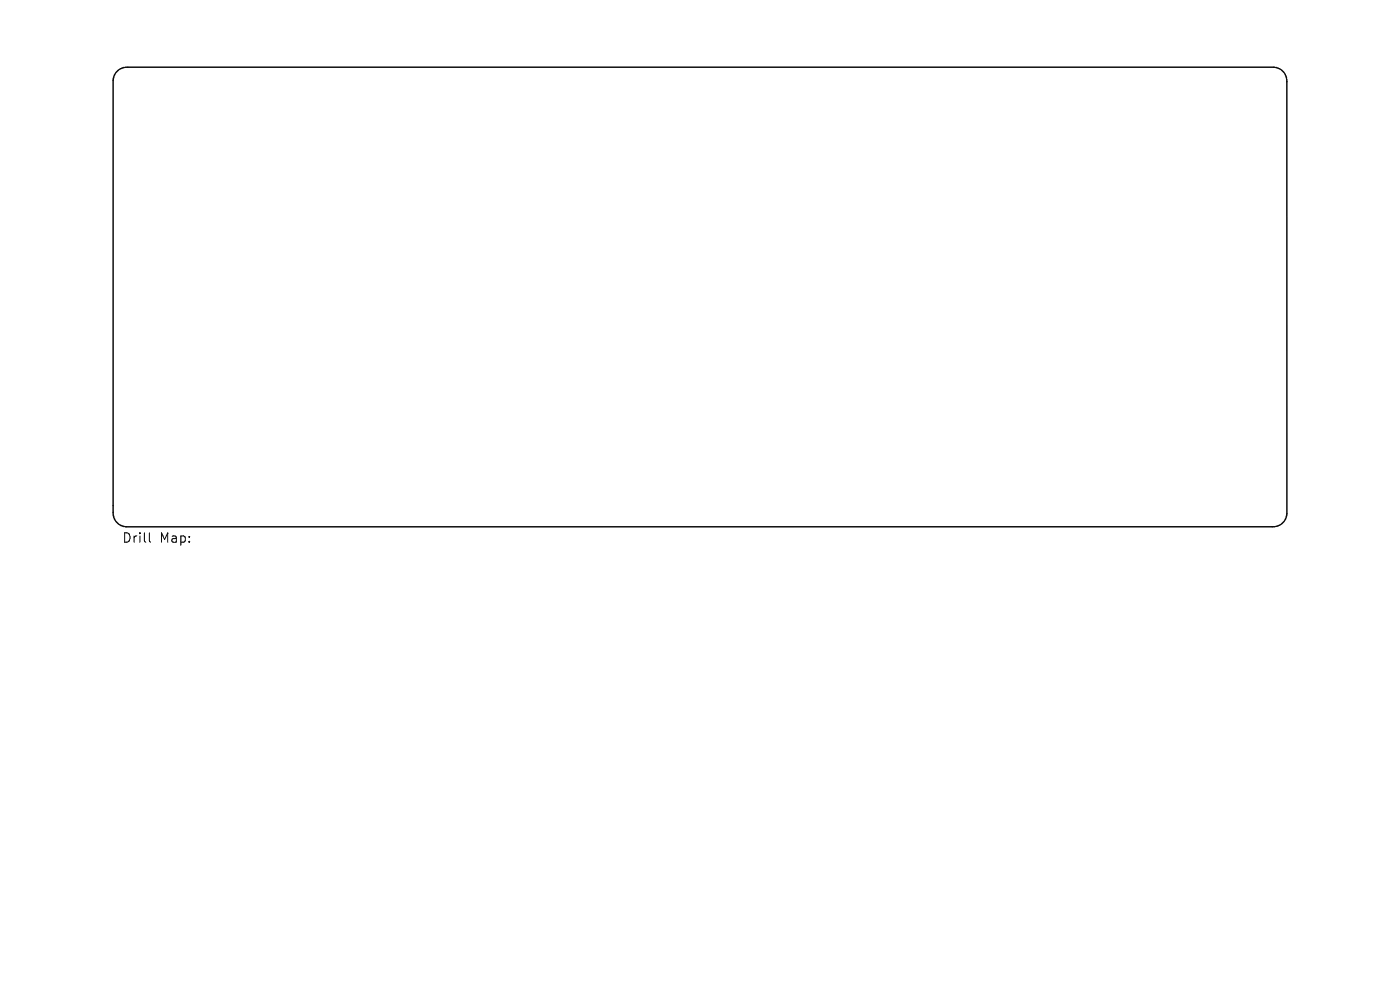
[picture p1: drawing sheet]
<svg xmlns="http://www.w3.org/2000/svg" width="297mm" height="210mm" viewBox="0 0 297 210" stroke-linecap="round" stroke-linejoin="round" font-family="sans-serif">
<defs><g id="words">
<g font-size="2.8">
<text x="25.8" y="115.4">Drill</text>
<text x="33.9" y="115.4">Map:</text>
</g>
</g></defs>
<path d="M25 14.9a2.93 2.93 0 0 1 2.1-.6h243.1a2.93 2.93 0 0 1 2.8 3v91.7a2.93 2.93 0 0 1-3.1 2.7l-243.1 .1a2.93 2.93 0 0 1-2.8-3.1v-91.7a2.93 2.93 0 0 1 1-2.1z" fill="none" stroke="#000" stroke-width=".3"/>
<path d="M31.7 113v1.7l.3 .3" fill="none" stroke="#000" stroke-width=".21"/>
<use href="#words"/>
</svg>
